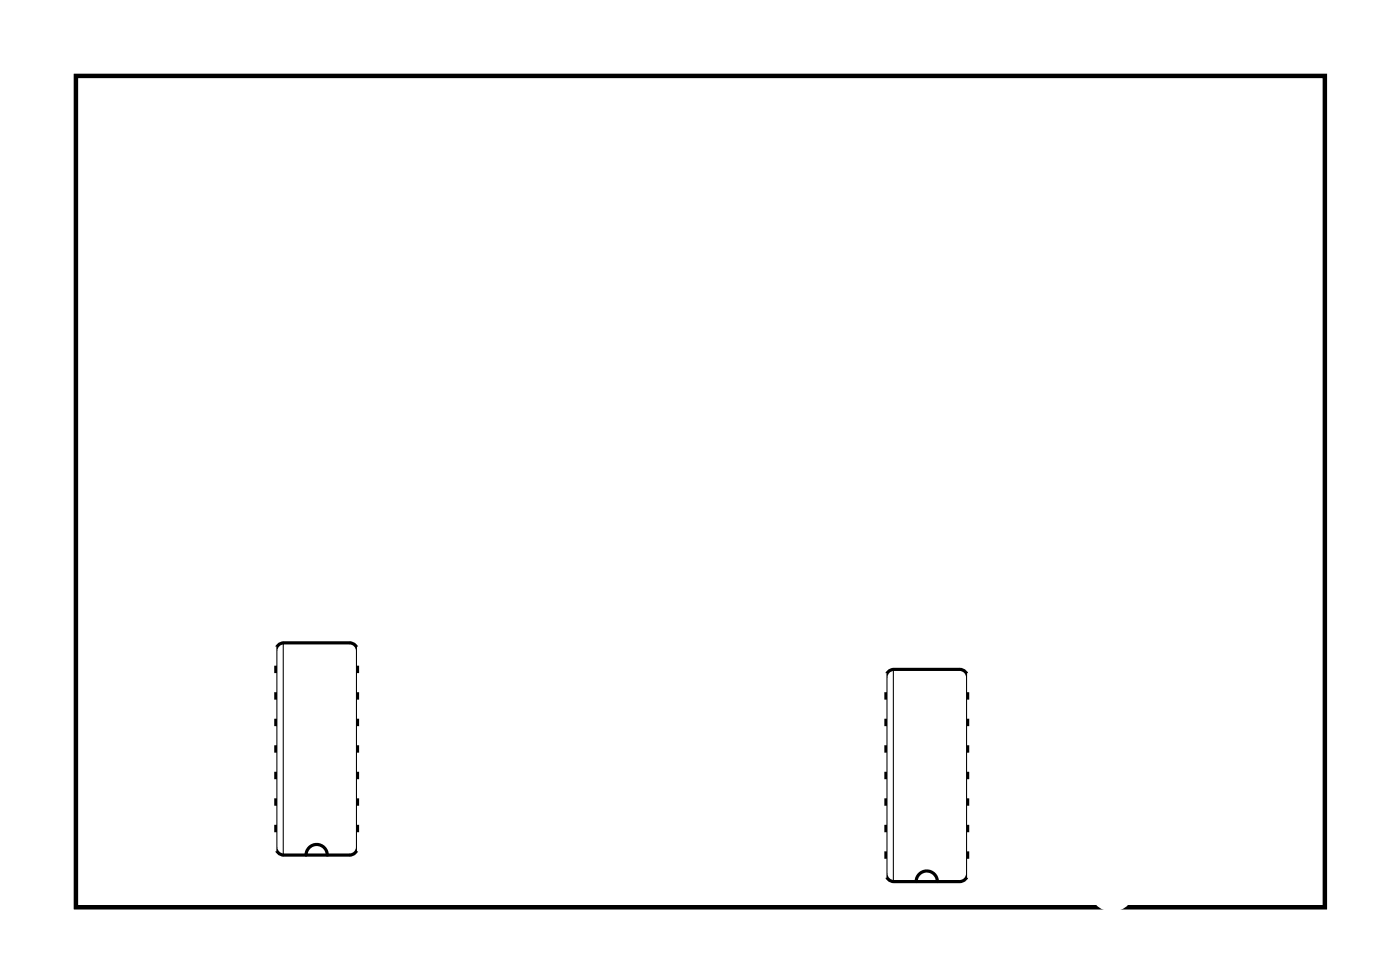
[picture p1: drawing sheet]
<svg xmlns="http://www.w3.org/2000/svg" width="67mm" height="47mm" viewBox="0 0 67 47" stroke-linecap="round" stroke-linejoin="round" font-family="sans-serif">
<path d="M3.6 3.6h59.8v39.8h-59.8z" fill="none" stroke="#000" stroke-width=".2"/>
<path d="M3.6 3.6h59.8v39.8h-59.8zM3.6 3.6v39.8h59.8v-39.8z" fill="#000"/>
<path d="M13.4 30.8h3.3l.4 .2v9.6l-.2 .3h-3.3l-.3-.2-.1-9.5zM42.6 32.1l3.3-.1 .4 .2v9.6l-.2 .4h-3.3l-.3-.2-.1-9.6zM14.7 40.9a.51 .51 0 0 1 .5-.5 .51 .51 0 0 1 .5 .5M43.9 42.2a.51 .51 0 0 1 .5-.5 .51 .51 0 0 1 .5 .5" fill="none" stroke="#000" stroke-width=".15"/>
<path d="M13.6 30.8v10.1M42.8 32v10.2" fill="none" stroke="#000" stroke-width=".05"/>
<circle cx="39.8" cy="7.3" r=".74" fill="#fff"/>
<circle cx="39.8" cy="7.3" r=".74" fill="none" stroke="#fff" stroke-width=".76" stroke-linecap="butt"/>
<circle cx="37.3" cy="7.3" r=".74" fill="#fff"/>
<circle cx="37.3" cy="7.3" r=".74" fill="none" stroke="#fff" stroke-width=".76" stroke-linecap="butt"/>
<circle cx="34.7" cy="7.3" r=".74" fill="#fff"/>
<circle cx="34.7" cy="7.3" r=".74" fill="none" stroke="#fff" stroke-width=".76" stroke-linecap="butt"/>
<circle cx="32.2" cy="7.3" r=".74" fill="#fff"/>
<circle cx="32.2" cy="7.3" r=".74" fill="none" stroke="#fff" stroke-width=".76" stroke-linecap="butt"/>
<path d="M46.7 6.5h1.5v1.5h-1.5zM46.9 7.3a.5 .5 0 0 0 1 0 .5 .5 0 0 0-1 0z" fill="#fff"/>
<g fill="none" stroke="#fff" stroke-width=".25">
<path d="M46.7 6.5h1.5v1.5h-1.5z"/>
<circle cx="47.4" cy="7.3" r=".5"/>
</g>
<path d="M51.8 6.5h1.5v1.5h-1.5zM52 7.3a.5 .5 0 0 0 1 0 .5 .5 0 0 0-1 0z" fill="#fff"/>
<g fill="none" stroke="#fff" stroke-width=".25">
<path d="M51.8 6.5h1.5v1.5h-1.5z"/>
<circle cx="52.5" cy="7.3" r=".5"/>
</g>
<circle cx="47.4" cy="7.3" r=".63" fill="#fff"/>
<circle cx="47.4" cy="7.3" r=".63" fill="none" stroke="#fff" stroke-width=".51"/>
<circle cx="52.5" cy="7.3" r=".63" fill="#fff"/>
<circle cx="52.5" cy="7.3" r=".63" fill="none" stroke="#fff" stroke-width=".51"/>
<path d="M11.1 40h2v.6h-2z" fill="#fff"/>
<path d="M11.1 40h2v.6h-2z" fill="none" stroke="#fff" stroke-width=".25"/>
<path d="M11.1 38.7h2v.7h-2z" fill="#fff"/>
<path d="M11.1 38.7h2v.7h-2z" fill="none" stroke="#fff" stroke-width=".25"/>
<path d="M11.1 37.4h2v.7h-2z" fill="#fff"/>
<path d="M11.1 37.4h2v.7h-2z" fill="none" stroke="#fff" stroke-width=".25"/>
<path d="M11.1 36.2h2v.6h-2z" fill="#fff"/>
<path d="M11.1 36.2h2v.6h-2z" fill="none" stroke="#fff" stroke-width=".25"/>
<path d="M11.1 34.9h2v.7h-2z" fill="#fff"/>
<path d="M11.1 34.9h2v.7h-2z" fill="none" stroke="#fff" stroke-width=".25"/>
<path d="M11.1 33.6h2v.7h-2z" fill="#fff"/>
<path d="M11.1 33.6h2v.7h-2z" fill="none" stroke="#fff" stroke-width=".25"/>
<path d="M11.1 32.4h2v.6h-2z" fill="#fff"/>
<path d="M11.1 32.4h2v.6h-2z" fill="none" stroke="#fff" stroke-width=".25"/>
<path d="M11.1 31.1h2v.6h-2z" fill="#fff"/>
<path d="M11.1 31.1h2v.6h-2z" fill="none" stroke="#fff" stroke-width=".25"/>
<path d="M17.2 31.1h2.1v.6h-2.1z" fill="#fff"/>
<path d="M17.2 31.1h2.1v.6h-2.1z" fill="none" stroke="#fff" stroke-width=".25"/>
<path d="M17.2 32.4h2.1v.6h-2.1z" fill="#fff"/>
<path d="M17.2 32.4h2.1v.6h-2.1z" fill="none" stroke="#fff" stroke-width=".25"/>
<path d="M17.2 33.6h2.1v.7h-2.1z" fill="#fff"/>
<path d="M17.2 33.6h2.1v.7h-2.1z" fill="none" stroke="#fff" stroke-width=".25"/>
<path d="M17.2 34.9h2.1v.7h-2.1z" fill="#fff"/>
<path d="M17.2 34.9h2.1v.7h-2.1z" fill="none" stroke="#fff" stroke-width=".25"/>
<path d="M17.2 36.2h2.1v.6h-2.1z" fill="#fff"/>
<path d="M17.2 36.2h2.1v.6h-2.1z" fill="none" stroke="#fff" stroke-width=".25"/>
<path d="M17.2 37.4h2.1v.7h-2.1z" fill="#fff"/>
<path d="M17.2 37.4h2.1v.7h-2.1z" fill="none" stroke="#fff" stroke-width=".25"/>
<path d="M17.2 38.7h2.1v.7h-2.1z" fill="#fff"/>
<path d="M17.2 38.7h2.1v.7h-2.1z" fill="none" stroke="#fff" stroke-width=".25"/>
<path d="M17.2 40h2.1v.6h-2.1z" fill="#fff"/>
<path d="M17.2 40h2.1v.6h-2.1z" fill="none" stroke="#fff" stroke-width=".25"/>
<path d="M40.3 41.2h2v.7h-2z" fill="#fff"/>
<path d="M40.3 41.2h2v.7h-2z" fill="none" stroke="#fff" stroke-width=".25"/>
<path d="M40.3 40h2v.6h-2z" fill="#fff"/>
<path d="M40.3 40h2v.6h-2z" fill="none" stroke="#fff" stroke-width=".25"/>
<path d="M40.3 38.7h2v.7h-2z" fill="#fff"/>
<path d="M40.3 38.7h2v.7h-2z" fill="none" stroke="#fff" stroke-width=".25"/>
<path d="M40.3 37.4h2v.7h-2z" fill="#fff"/>
<path d="M40.3 37.4h2v.7h-2z" fill="none" stroke="#fff" stroke-width=".25"/>
<path d="M40.3 36.2h2v.6h-2z" fill="#fff"/>
<path d="M40.3 36.2h2v.6h-2z" fill="none" stroke="#fff" stroke-width=".25"/>
<path d="M40.3 34.9h2v.7h-2z" fill="#fff"/>
<path d="M40.3 34.9h2v.7h-2z" fill="none" stroke="#fff" stroke-width=".25"/>
<path d="M40.3 33.6h2v.7h-2z" fill="#fff"/>
<path d="M40.3 33.6h2v.7h-2z" fill="none" stroke="#fff" stroke-width=".25"/>
<path d="M40.3 32.4h2v.6h-2z" fill="#fff"/>
<path d="M40.3 32.4h2v.6h-2z" fill="none" stroke="#fff" stroke-width=".25"/>
<path d="M46.4 32.4h2.1v.6h-2.1z" fill="#fff"/>
<path d="M46.4 32.4h2.1v.6h-2.1z" fill="none" stroke="#fff" stroke-width=".25"/>
<path d="M46.4 33.6h2.1v.7h-2.1z" fill="#fff"/>
<path d="M46.4 33.6h2.1v.7h-2.1z" fill="none" stroke="#fff" stroke-width=".25"/>
<path d="M46.4 34.9h2.1v.7h-2.1z" fill="#fff"/>
<path d="M46.4 34.9h2.1v.7h-2.1z" fill="none" stroke="#fff" stroke-width=".25"/>
<path d="M46.4 36.2h2.1v.6h-2.1z" fill="#fff"/>
<path d="M46.4 36.2h2.1v.6h-2.1z" fill="none" stroke="#fff" stroke-width=".25"/>
<path d="M46.4 37.4h2.1v.7h-2.1z" fill="#fff"/>
<path d="M46.4 37.4h2.1v.7h-2.1z" fill="none" stroke="#fff" stroke-width=".25"/>
<path d="M46.4 38.7h2.1v.7h-2.1z" fill="#fff"/>
<path d="M46.4 38.7h2.1v.7h-2.1z" fill="none" stroke="#fff" stroke-width=".25"/>
<path d="M46.4 40h2.1v.6h-2.1z" fill="#fff"/>
<path d="M46.4 40h2.1v.6h-2.1z" fill="none" stroke="#fff" stroke-width=".25"/>
<path d="M46.4 41.2h2.1v.7h-2.1z" fill="#fff"/>
<path d="M46.4 41.2h2.1v.7h-2.1z" fill="none" stroke="#fff" stroke-width=".25"/>
<path d="M21.3 19.2h1.5v1.5h-1.5zM21.5 20a.5 .5 0 0 0 1 0 .5 .5 0 0 0-1 0z" fill="#fff"/>
<g fill="none" stroke="#fff" stroke-width=".25">
<path d="M21.3 19.2h1.5v1.5h-1.5z"/>
<circle cx="22" cy="20" r=".5"/>
</g>
<path d="M26.4 19.2h1.5v1.5h-1.5zM26.6 20a.5 .5 0 0 0 1 0 .5 .5 0 0 0-1 0z" fill="#fff"/>
<g fill="none" stroke="#fff" stroke-width=".25">
<path d="M26.4 19.2h1.5v1.5h-1.5z"/>
<circle cx="27.1" cy="20" r=".5"/>
</g>
<circle cx="22" cy="20" r=".63" fill="#fff"/>
<circle cx="22" cy="20" r=".63" fill="none" stroke="#fff" stroke-width=".51"/>
<circle cx="27.1" cy="20" r=".63" fill="#fff"/>
<circle cx="27.1" cy="20" r=".63" fill="none" stroke="#fff" stroke-width=".51"/>
<path d="M39.1 19.2h1.5v1.5h-1.5zM39.3 20a.5 .5 0 0 0 1 0 .5 .5 0 0 0-1 0z" fill="#fff"/>
<g fill="none" stroke="#fff" stroke-width=".25">
<path d="M39.1 19.2h1.5v1.5h-1.5z"/>
<circle cx="39.8" cy="20" r=".5"/>
</g>
<path d="M44.1 19.2h1.6v1.5h-1.6zM44.4 20a.5 .5 0 0 0 1 0 .5 .5 0 0 0-1 0z" fill="#fff"/>
<g fill="none" stroke="#fff" stroke-width=".25">
<path d="M44.1 19.2h1.6v1.5h-1.6z"/>
<circle cx="44.9" cy="20" r=".5"/>
</g>
<circle cx="39.8" cy="20" r=".63" fill="#fff"/>
<circle cx="39.8" cy="20" r=".63" fill="none" stroke="#fff" stroke-width=".51"/>
<circle cx="44.9" cy="20" r=".63" fill="#fff"/>
<circle cx="44.9" cy="20" r=".63" fill="none" stroke="#fff" stroke-width=".51"/>
<circle cx="48.7" cy="28.9" r=".72" fill="#fff"/>
<circle cx="48.7" cy="28.9" r=".72" fill="none" stroke="#fff" stroke-width=".69" stroke-linecap="butt"/>
<circle cx="46.2" cy="28.9" r=".72" fill="#fff"/>
<circle cx="46.2" cy="28.9" r=".72" fill="none" stroke="#fff" stroke-width=".69" stroke-linecap="butt"/>
<circle cx="43.6" cy="28.9" r=".72" fill="#fff"/>
<circle cx="43.6" cy="28.9" r=".72" fill="none" stroke="#fff" stroke-width=".69" stroke-linecap="butt"/>
<circle cx="41.1" cy="28.9" r=".72" fill="#fff"/>
<circle cx="41.1" cy="28.9" r=".72" fill="none" stroke="#fff" stroke-width=".69" stroke-linecap="butt"/>
<circle cx="38.6" cy="28.9" r=".72" fill="#fff"/>
<circle cx="38.6" cy="28.9" r=".72" fill="none" stroke="#fff" stroke-width=".69" stroke-linecap="butt"/>
<circle cx="36" cy="28.9" r=".72" fill="#fff"/>
<circle cx="36" cy="28.9" r=".72" fill="none" stroke="#fff" stroke-width=".69" stroke-linecap="butt"/>
<circle cx="33.5" cy="28.9" r=".72" fill="#fff"/>
<circle cx="33.5" cy="28.9" r=".72" fill="none" stroke="#fff" stroke-width=".69" stroke-linecap="butt"/>
<circle cx="30.9" cy="28.9" r=".72" fill="#fff"/>
<circle cx="30.9" cy="28.9" r=".72" fill="none" stroke="#fff" stroke-width=".69" stroke-linecap="butt"/>
<circle cx="28.4" cy="28.9" r=".72" fill="#fff"/>
<circle cx="28.4" cy="28.9" r=".72" fill="none" stroke="#fff" stroke-width=".69" stroke-linecap="butt"/>
<circle cx="25.9" cy="28.9" r=".72" fill="#fff"/>
<circle cx="25.9" cy="28.9" r=".72" fill="none" stroke="#fff" stroke-width=".69" stroke-linecap="butt"/>
<circle cx="23.3" cy="28.9" r=".72" fill="#fff"/>
<circle cx="23.3" cy="28.9" r=".72" fill="none" stroke="#fff" stroke-width=".69" stroke-linecap="butt"/>
<circle cx="20.8" cy="28.9" r=".72" fill="#fff"/>
<circle cx="20.8" cy="28.9" r=".72" fill="none" stroke="#fff" stroke-width=".69" stroke-linecap="butt"/>
<circle cx="20.8" cy="13.6" r=".72" fill="#fff"/>
<circle cx="20.8" cy="13.6" r=".72" fill="none" stroke="#fff" stroke-width=".69" stroke-linecap="butt"/>
<circle cx="23.3" cy="13.6" r=".72" fill="#fff"/>
<circle cx="23.3" cy="13.6" r=".72" fill="none" stroke="#fff" stroke-width=".69" stroke-linecap="butt"/>
<circle cx="25.9" cy="13.6" r=".72" fill="#fff"/>
<circle cx="25.9" cy="13.6" r=".72" fill="none" stroke="#fff" stroke-width=".69" stroke-linecap="butt"/>
<circle cx="28.4" cy="13.6" r=".72" fill="#fff"/>
<circle cx="28.4" cy="13.6" r=".72" fill="none" stroke="#fff" stroke-width=".69" stroke-linecap="butt"/>
<circle cx="30.9" cy="13.6" r=".72" fill="#fff"/>
<circle cx="30.9" cy="13.6" r=".72" fill="none" stroke="#fff" stroke-width=".69" stroke-linecap="butt"/>
<circle cx="33.5" cy="13.6" r=".72" fill="#fff"/>
<circle cx="33.5" cy="13.6" r=".72" fill="none" stroke="#fff" stroke-width=".69" stroke-linecap="butt"/>
<circle cx="36" cy="13.6" r=".72" fill="#fff"/>
<circle cx="36" cy="13.6" r=".72" fill="none" stroke="#fff" stroke-width=".69" stroke-linecap="butt"/>
<circle cx="38.6" cy="13.6" r=".72" fill="#fff"/>
<circle cx="38.6" cy="13.6" r=".72" fill="none" stroke="#fff" stroke-width=".69" stroke-linecap="butt"/>
<circle cx="41.1" cy="13.6" r=".72" fill="#fff"/>
<circle cx="41.1" cy="13.6" r=".72" fill="none" stroke="#fff" stroke-width=".69" stroke-linecap="butt"/>
<circle cx="43.6" cy="13.6" r=".72" fill="#fff"/>
<circle cx="43.6" cy="13.6" r=".72" fill="none" stroke="#fff" stroke-width=".69" stroke-linecap="butt"/>
<circle cx="46.2" cy="13.6" r=".72" fill="#fff"/>
<circle cx="46.2" cy="13.6" r=".72" fill="none" stroke="#fff" stroke-width=".69" stroke-linecap="butt"/>
<circle cx="48.7" cy="13.6" r=".72" fill="#fff"/>
<circle cx="48.7" cy="13.6" r=".72" fill="none" stroke="#fff" stroke-width=".69" stroke-linecap="butt"/>
<path d="M48 13h1.4v1.3h-1.4z" fill="#fff"/>
<path d="M48 13h1.4v1.3h-1.4z" fill="none" stroke="#fff" stroke-width=".8" stroke-linecap="butt"/>
<circle cx="56.3" cy="27.6" r=".74" fill="#fff"/>
<circle cx="56.3" cy="27.6" r=".74" fill="none" stroke="#fff" stroke-width=".76" stroke-linecap="butt"/>
<circle cx="56.3" cy="25.1" r=".74" fill="#fff"/>
<circle cx="56.3" cy="25.1" r=".74" fill="none" stroke="#fff" stroke-width=".76" stroke-linecap="butt"/>
<circle cx="56.3" cy="22.5" r=".74" fill="#fff"/>
<circle cx="56.3" cy="22.5" r=".74" fill="none" stroke="#fff" stroke-width=".76" stroke-linecap="butt"/>
<circle cx="56.3" cy="20" r=".74" fill="#fff"/>
<circle cx="56.3" cy="20" r=".74" fill="none" stroke="#fff" stroke-width=".76" stroke-linecap="butt"/>
<circle cx="56.3" cy="17.4" r=".74" fill="#fff"/>
<circle cx="56.3" cy="17.4" r=".74" fill="none" stroke="#fff" stroke-width=".76" stroke-linecap="butt"/>
<circle cx="10.6" cy="17.4" r=".74" fill="#fff"/>
<circle cx="10.6" cy="17.4" r=".74" fill="none" stroke="#fff" stroke-width=".76" stroke-linecap="butt"/>
<circle cx="10.6" cy="20" r=".74" fill="#fff"/>
<circle cx="10.6" cy="20" r=".74" fill="none" stroke="#fff" stroke-width=".76" stroke-linecap="butt"/>
<circle cx="10.6" cy="22.5" r=".74" fill="#fff"/>
<circle cx="10.6" cy="22.5" r=".74" fill="none" stroke="#fff" stroke-width=".76" stroke-linecap="butt"/>
<circle cx="10.6" cy="25.1" r=".74" fill="#fff"/>
<circle cx="10.6" cy="25.1" r=".74" fill="none" stroke="#fff" stroke-width=".76" stroke-linecap="butt"/>
<circle cx="10.6" cy="27.6" r=".74" fill="#fff"/>
<circle cx="10.6" cy="27.6" r=".74" fill="none" stroke="#fff" stroke-width=".76" stroke-linecap="butt"/>
<circle cx="56.3" cy="12.4" r=".74" fill="#fff"/>
<circle cx="56.3" cy="12.4" r=".74" fill="none" stroke="#fff" stroke-width=".76" stroke-linecap="butt"/>
<circle cx="56.3" cy="9.8" r=".74" fill="#fff"/>
<circle cx="56.3" cy="9.8" r=".74" fill="none" stroke="#fff" stroke-width=".76" stroke-linecap="butt"/>
<circle cx="56.3" cy="7.3" r=".74" fill="#fff"/>
<circle cx="56.3" cy="7.3" r=".74" fill="none" stroke="#fff" stroke-width=".76" stroke-linecap="butt"/>
<circle cx="10.6" cy="7.3" r=".74" fill="#fff"/>
<circle cx="10.6" cy="7.3" r=".74" fill="none" stroke="#fff" stroke-width=".76" stroke-linecap="butt"/>
<circle cx="10.6" cy="9.8" r=".74" fill="#fff"/>
<circle cx="10.6" cy="9.8" r=".74" fill="none" stroke="#fff" stroke-width=".76" stroke-linecap="butt"/>
<circle cx="10.6" cy="12.4" r=".74" fill="#fff"/>
<circle cx="10.6" cy="12.4" r=".74" fill="none" stroke="#fff" stroke-width=".76" stroke-linecap="butt"/>
<circle cx="18.6" cy="7.3" r=".57" fill="#fff"/>
<circle cx="18.6" cy="7.3" r=".57" fill="none" stroke="#fff" stroke-width=".76" stroke-linecap="butt"/>
<circle cx="20.6" cy="7.3" r=".57" fill="#fff"/>
<circle cx="20.6" cy="7.3" r=".57" fill="none" stroke="#fff" stroke-width=".76" stroke-linecap="butt"/>
<circle cx="22.6" cy="7.3" r=".57" fill="#fff"/>
<circle cx="22.6" cy="7.3" r=".57" fill="none" stroke="#fff" stroke-width=".76" stroke-linecap="butt"/>
<circle cx="24.6" cy="7.3" r=".57" fill="#fff"/>
<circle cx="24.6" cy="7.3" r=".57" fill="none" stroke="#fff" stroke-width=".76" stroke-linecap="butt"/>
<circle cx="44.9" cy="40.3" r=".7" fill="#fff"/>
<circle cx="44.9" cy="40.3" r=".7" fill="none" stroke="#fff" stroke-width=".76" stroke-linecap="butt"/>
<circle cx="53.2" cy="42.6" r=".7" fill="#fff"/>
<circle cx="53.2" cy="42.6" r=".7" fill="none" stroke="#fff" stroke-width=".76" stroke-linecap="butt"/>
<circle cx="52.5" cy="32.7" r=".7" fill="#fff"/>
<circle cx="52.5" cy="32.7" r=".7" fill="none" stroke="#fff" stroke-width=".76" stroke-linecap="butt"/>
<circle cx="58.7" cy="32.6" r=".7" fill="#fff"/>
<circle cx="58.7" cy="32.6" r=".7" fill="none" stroke="#fff" stroke-width=".76" stroke-linecap="butt"/>
<circle cx="52.5" cy="37.8" r=".7" fill="#fff"/>
<circle cx="52.5" cy="37.8" r=".7" fill="none" stroke="#fff" stroke-width=".76" stroke-linecap="butt"/>
<circle cx="53.8" cy="25.1" r=".7" fill="#fff"/>
<circle cx="53.8" cy="25.1" r=".7" fill="none" stroke="#fff" stroke-width=".76" stroke-linecap="butt"/>
<circle cx="52.5" cy="35.2" r=".7" fill="#fff"/>
<circle cx="52.5" cy="35.2" r=".7" fill="none" stroke="#fff" stroke-width=".76" stroke-linecap="butt"/>
<circle cx="53.8" cy="22.5" r=".7" fill="#fff"/>
<circle cx="53.8" cy="22.5" r=".7" fill="none" stroke="#fff" stroke-width=".76" stroke-linecap="butt"/>
<circle cx="50" cy="34" r=".7" fill="#fff"/>
<circle cx="50" cy="34" r=".7" fill="none" stroke="#fff" stroke-width=".76" stroke-linecap="butt"/>
<circle cx="53.8" cy="18.7" r=".7" fill="#fff"/>
<circle cx="53.8" cy="18.7" r=".7" fill="none" stroke="#fff" stroke-width=".76" stroke-linecap="butt"/>
<circle cx="50" cy="39" r=".7" fill="#fff"/>
<circle cx="50" cy="39" r=".7" fill="none" stroke="#fff" stroke-width=".76" stroke-linecap="butt"/>
<circle cx="58.9" cy="28.9" r=".7" fill="#fff"/>
<circle cx="58.9" cy="28.9" r=".7" fill="none" stroke="#fff" stroke-width=".76" stroke-linecap="butt"/>
<circle cx="37.3" cy="37.8" r=".7" fill="#fff"/>
<circle cx="37.3" cy="37.8" r=".7" fill="none" stroke="#fff" stroke-width=".76" stroke-linecap="butt"/>
<circle cx="58.9" cy="9.8" r=".7" fill="#fff"/>
<circle cx="58.9" cy="9.8" r=".7" fill="none" stroke="#fff" stroke-width=".76" stroke-linecap="butt"/>
<circle cx="37.3" cy="35.2" r=".7" fill="#fff"/>
<circle cx="37.3" cy="35.2" r=".7" fill="none" stroke="#fff" stroke-width=".76" stroke-linecap="butt"/>
<circle cx="58.9" cy="7.3" r=".7" fill="#fff"/>
<circle cx="58.9" cy="7.3" r=".7" fill="none" stroke="#fff" stroke-width=".76" stroke-linecap="butt"/>
<path d="M57 36.3h.4v.6h-.4z" fill="#fff"/>
<path d="M57 36.3h.4v.6h-.4z" fill="none" stroke="#fff" stroke-width=".25"/>
<path d="M26 36.3h.4v.6h-.4z" fill="#fff"/>
<path d="M26 36.3h.4v.6h-.4z" fill="none" stroke="#fff" stroke-width=".25"/>
<path d="M26.5 36.3h.4v.6h-.4z" fill="#fff"/>
<path d="M26.5 36.3h.4v.6h-.4z" fill="none" stroke="#fff" stroke-width=".25"/>
<path d="M27 36.3h.4v.6h-.4z" fill="#fff"/>
<path d="M27 36.3h.4v.6h-.4z" fill="none" stroke="#fff" stroke-width=".25"/>
<path d="M28 36.3h.4v.6h-.4z" fill="#fff"/>
<path d="M28 36.3h.4v.6h-.4z" fill="none" stroke="#fff" stroke-width=".25"/>
<path d="M58 36.3h.4v.6h-.4z" fill="#fff"/>
<path d="M58 36.3h.4v.6h-.4z" fill="none" stroke="#fff" stroke-width=".25"/>
<path d="M59 36.3h.4v.6h-.4z" fill="#fff"/>
<path d="M59 36.3h.4v.6h-.4z" fill="none" stroke="#fff" stroke-width=".25"/>
<path d="M57.5 36.3h.4v.6h-.4z" fill="#fff"/>
<path d="M57.5 36.3h.4v.6h-.4z" fill="none" stroke="#fff" stroke-width=".25"/>
<path d="M58.5 36.3h.4v.6h-.4z" fill="#fff"/>
<path d="M58.5 36.3h.4v.6h-.4z" fill="none" stroke="#fff" stroke-width=".25"/>
<path d="M27.5 36.3h.4v.6h-.4z" fill="#fff"/>
<path d="M27.5 36.3h.4v.6h-.4z" fill="none" stroke="#fff" stroke-width=".25"/>
</svg>
